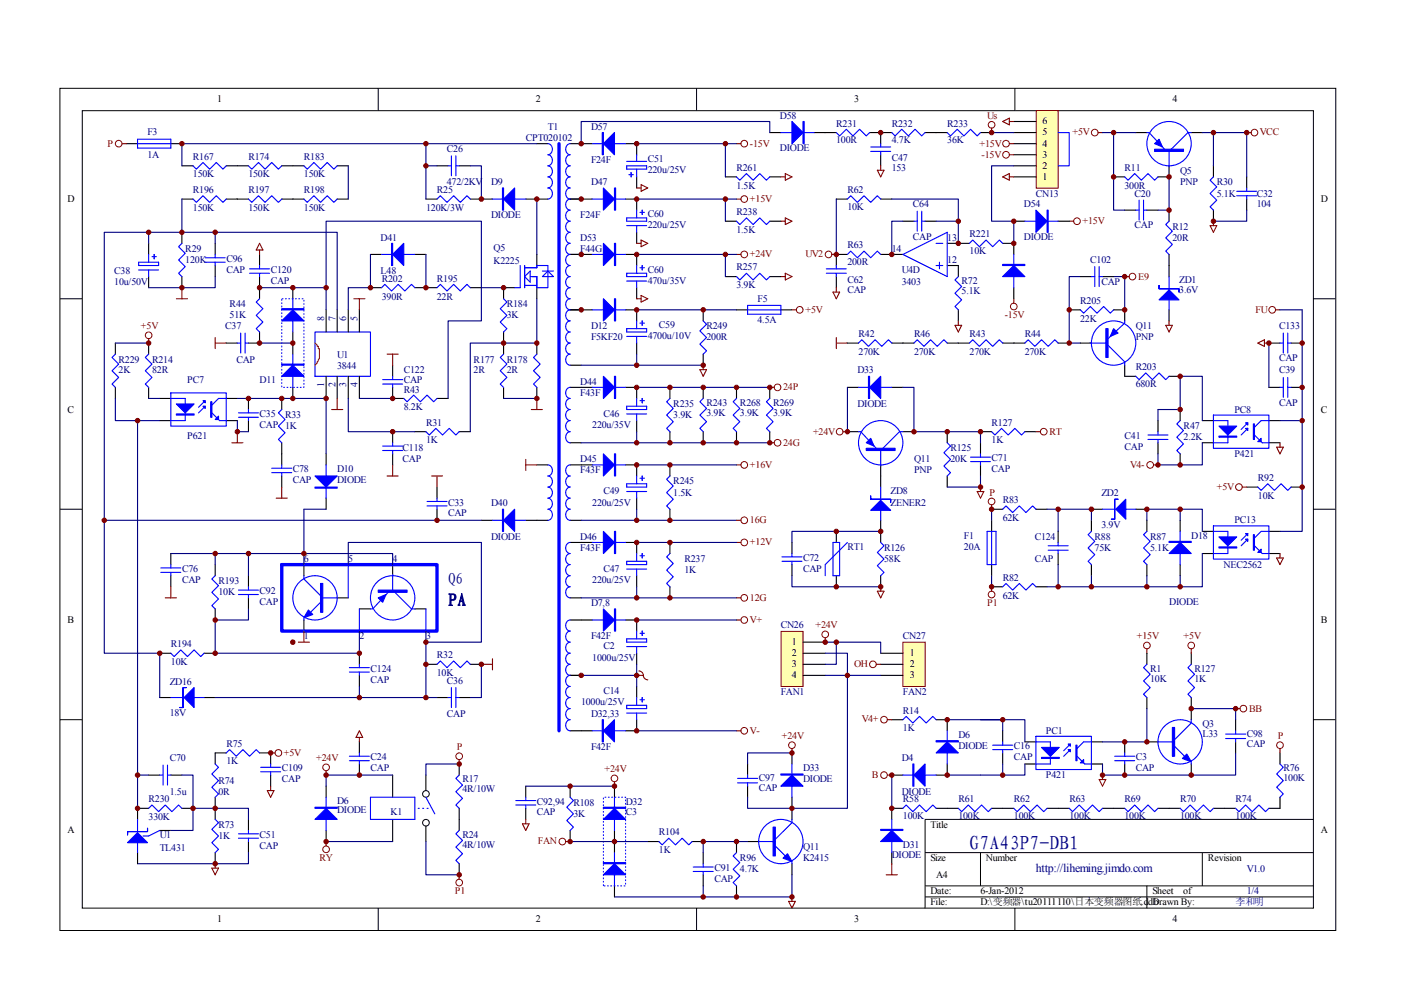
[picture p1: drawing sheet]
<svg xmlns="http://www.w3.org/2000/svg" width="297mm" height="210mm" viewBox="0 0 297 210" stroke-linecap="round" stroke-linejoin="round" font-family="sans-serif">
<defs><g id="words">
<text font-size="4.2" fill="#000080" x="205.6" y="180.2">G7A43P7-DB1</text>
<text font-size="3.8" fill="#000080" x="95" y="128.5">PA</text>
<text font-size="3.3" fill="#000080" x="95" y="123.9">Q6</text>
<text font-size="2.5" fill="#000080" x="219.6" y="184.8">http://liheming.jimdo.com</text>
<g font-size="2.1">
<text x="46.1" y="21.7">1</text>
<text x="113.6" y="21.7">2</text>
<text x="181.1" y="21.7">3</text>
<text x="248.6" y="21.7">4</text>
<text x="221.1" y="28.7">5</text>
<text x="221.1" y="26.3">6</text>
<text x="221.1" y="35.7">2</text>
<text x="221.1" y="33.5">3</text>
<text x="221.1" y="31.1">4</text>
<text x="221.1" y="38.1">1</text>
<text x="14.3" y="42.8">D</text>
<text x="280.1" y="42.8">D</text>
<text x="14.3" y="87.5">C</text>
<text x="280.1" y="87.5">C</text>
<text x="14.3" y="132.1">B</text>
<text x="167.9" y="136.8">1</text>
<text x="280.1" y="132.1">B</text>
<text x="167.9" y="139.1">2</text>
<text x="167.9" y="141.5">3</text>
<text x="167.9" y="143.8">4</text>
<text x="192.9" y="139.1">1</text>
<text x="192.9" y="141.5">2</text>
<text x="192.9" y="143.8">3</text>
<text x="14.3" y="176.7">A</text>
<text x="197.3" y="175.5">Title</text>
<text x="280.1" y="176.7">A</text>
<text x="197.3" y="182.6">Size</text>
<text x="209" y="182.6">Number</text>
<text x="256.1" y="182.6">Revision</text>
<text x="197.3" y="189.6">Date:</text>
<text x="197.3" y="192">File:</text>
<text x="198.5" y="186.1">A4</text>
<text x="207.9" y="189.6">6-Jan-2012</text>
<text x="207.9" y="192">D:\变频器\tu20111110\日本变频器图纸.ddb</text>
<text x="244.3" y="189.6">Sheet</text>
<text x="244.3" y="192">Drawn By:</text>
<text x="250.9" y="189.6">of</text>
<text x="46.1" y="195.5">1</text>
<text x="113.6" y="195.5">2</text>
<text x="181.1" y="195.5">3</text>
<text x="248.6" y="195.5">4</text>
</g>
<g font-size="2.1" fill="#000080">
<text x="31.2" y="28.7">F3</text>
<text x="111.5" y="29.9">CPT020102</text>
<text x="116.2" y="27.5">T1</text>
<text x="125.3" y="27.5">D57</text>
<text x="165.4" y="25.2">D58</text>
<text x="177.3" y="26.9">R231</text>
<text x="189.1" y="26.9">R232</text>
<text x="200.8" y="26.9">R233</text>
<text x="31.2" y="33.5">1A</text>
<text x="40.9" y="33.9">R167</text>
<text x="52.7" y="33.9">R174</text>
<text x="64.4" y="33.9">R183</text>
<text x="94.7" y="32.3">C26</text>
<text x="125.3" y="34.6">F24F</text>
<text x="137.3" y="34.4">C51</text>
<text x="165.4" y="32">DIODE</text>
<text x="177.3" y="30.3">100R</text>
<text x="189.1" y="34.1">C47</text>
<text x="189.1" y="30.3">4.7K</text>
<text x="200.8" y="30.3">36K</text>
<text x="40.9" y="37.6">150K</text>
<text x="40.9" y="40.9">R196</text>
<text x="52.7" y="37.6">150K</text>
<text x="52.7" y="40.9">R197</text>
<text x="64.4" y="37.6">150K</text>
<text x="64.4" y="40.9">R198</text>
<text x="92.6" y="40.9">R25</text>
<text x="94.7" y="39.3">472/2KV</text>
<text x="104.1" y="39.3">D9</text>
<text x="125.3" y="39.3">D47</text>
<text x="137.3" y="36.7">220u/25V</text>
<text x="156.1" y="36.3">R261</text>
<text x="156.1" y="40">1.5K</text>
<text x="179.7" y="40.9">R62</text>
<text x="189.1" y="36.3">153</text>
<text x="219.6" y="41.7">CN13</text>
<text x="238.4" y="36.3">R11</text>
<text x="238.4" y="40">300R</text>
<text x="240.5" y="41.7">C20</text>
<text x="250.2" y="36.9">Q5</text>
<text x="250.2" y="39.3">PNP</text>
<text x="258" y="39.3">R30</text>
<text x="258" y="41.7">5.1K</text>
<text x="266.4" y="41.7">C32</text>
<text x="40.9" y="44.7">150K</text>
<text x="52.7" y="44.7">150K</text>
<text x="64.4" y="44.7">150K</text>
<text x="90.3" y="44.7">120K/3W</text>
<text x="104.1" y="46.3">DIODE</text>
<text x="123" y="46.3">F24F</text>
<text x="137.3" y="46.1">C60</text>
<text x="156.1" y="45.6">R238</text>
<text x="179.7" y="44.5">10K</text>
<text x="193.5" y="44">C64</text>
<text x="217.1" y="44">D54</text>
<text x="266.4" y="44">104</text>
<text x="39.3" y="53.4">R29</text>
<text x="80.7" y="51.1">D41</text>
<text x="104.6" y="53.2">Q5</text>
<text x="123" y="51.1">D53</text>
<text x="123" y="53.4">F44G</text>
<text x="137.3" y="48.4">220u/25V</text>
<text x="156.1" y="49.4">1.5K</text>
<text x="179.7" y="52.7">R63</text>
<text x="189.1" y="53.4">14</text>
<text x="193.5" y="50.8">CAP</text>
<text x="200.8" y="51.1">13</text>
<text x="205.6" y="50.3">R221</text>
<text x="205.6" y="53.9">10K</text>
<text x="217.1" y="50.8">DIODE</text>
<text x="240.5" y="48.4">CAP</text>
<text x="248.6" y="48.7">R12</text>
<text x="248.6" y="51.1">20R</text>
<text x="24.2" y="58.1">C38</text>
<text x="39.3" y="55.7">120K</text>
<text x="48" y="55.5">C96</text>
<text x="48" y="57.8">CAP</text>
<text x="57.4" y="57.8">C120</text>
<text x="80.7" y="58.1">L48</text>
<text x="80.9" y="59.7">R202</text>
<text x="92.6" y="59.7">R195</text>
<text x="104.6" y="56">K2225</text>
<text x="137.3" y="57.8">C60</text>
<text x="156.1" y="57.3">R257</text>
<text x="179.7" y="56.2">200R</text>
<text x="179.7" y="60">C62</text>
<text x="191.2" y="57.8">U4D</text>
<text x="200.8" y="55.7">12</text>
<text x="231.1" y="55.7">C102</text>
<text x="250" y="60">ZD1</text>
<text x="24.2" y="60.5">10u/50V</text>
<text x="48.7" y="65.1">R44</text>
<text x="57.4" y="60.2">CAP</text>
<text x="80.9" y="63.5">390R</text>
<text x="92.6" y="63.5">22R</text>
<text x="107.4" y="65.1">R184</text>
<text x="137.3" y="60.2">470u/35V</text>
<text x="156.1" y="61.1">3.9K</text>
<text x="160.6" y="63.9">F5</text>
<text x="179.7" y="62.1">CAP</text>
<text x="191.2" y="60.5">3403</text>
<text x="203.9" y="60.2">R72</text>
<text x="203.9" y="62.3">5.1K</text>
<text x="229" y="64.4">R205</text>
<text x="233.5" y="60.5">CAP</text>
<text x="250" y="62.1">3.6V</text>
<text x="47.8" y="69.8">C37</text>
<text x="48.7" y="67.5">51K</text>
<text x="68.7" y="68" transform="rotate(-90 68.7 68)">8</text>
<text x="71.1" y="68" transform="rotate(-90 71.1 68)">7</text>
<text x="73.4" y="68" transform="rotate(-90 73.4 68)">6</text>
<text x="75.8" y="68" transform="rotate(-90 75.8 68)">5</text>
<text x="107.4" y="67.5">3K</text>
<text x="125.3" y="69.8">D12</text>
<text x="137.3" y="71.9">4700u/10V</text>
<text x="139.7" y="69.6">C59</text>
<text x="149.8" y="69.8">R249</text>
<text x="160.6" y="68.4">4.5A</text>
<text x="182" y="71.5">R42</text>
<text x="193.8" y="71.5">R46</text>
<text x="205.6" y="71.5">R43</text>
<text x="217.3" y="71.5">R44</text>
<text x="229" y="68.2">22K</text>
<text x="240.8" y="69.8">Q11</text>
<text x="271.2" y="69.8">C133</text>
<text x="25.1" y="76.9">R229</text>
<text x="32.3" y="76.9">R214</text>
<text x="50.1" y="76.9">CAP</text>
<text x="71.5" y="76">U1</text>
<text x="100.4" y="76.9">R177</text>
<text x="107.4" y="76.9">R178</text>
<text x="125.3" y="72.2">F5KF20</text>
<text x="149.8" y="72.2">200R</text>
<text x="182" y="75.2">270K</text>
<text x="193.8" y="75.2">270K</text>
<text x="205.6" y="75.2">270K</text>
<text x="217.3" y="75.2">270K</text>
<text x="240.8" y="72.2">PNP</text>
<text x="271.2" y="76.6">CAP</text>
<text x="25.1" y="79.2">2K</text>
<text x="32.3" y="79.2">82R</text>
<text x="39.7" y="81.3">PC7</text>
<text x="55" y="81.3">D11</text>
<text x="68.7" y="82.1" transform="rotate(-90 68.7 82.1)">1</text>
<text x="71.1" y="82.1" transform="rotate(-90 71.1 82.1)">2</text>
<text x="71.5" y="78.2">3844</text>
<text x="73.4" y="82.1" transform="rotate(-90 73.4 82.1)">3</text>
<text x="75.8" y="82.1" transform="rotate(-90 75.8 82.1)">4</text>
<text x="85.6" y="83.2">R43</text>
<text x="85.6" y="79">C122</text>
<text x="85.6" y="81.3">CAP</text>
<text x="100.4" y="79.2">2R</text>
<text x="107.4" y="79.2">2R</text>
<text x="123" y="81.5">D44</text>
<text x="123" y="83.9">F43F</text>
<text x="181.8" y="79.2">D33</text>
<text x="240.8" y="78.5">R203</text>
<text x="240.8" y="82.1">680R</text>
<text x="271.2" y="79.2">C39</text>
<text x="55" y="88.4">C35</text>
<text x="60.5" y="88.6">R33</text>
<text x="85.6" y="87">8.2K</text>
<text x="127.9" y="88.4">C46</text>
<text x="142.7" y="86.3">R235</text>
<text x="142.7" y="88.6">3.9K</text>
<text x="149.8" y="86">R243</text>
<text x="149.8" y="88.2">3.9K</text>
<text x="156.9" y="86">R268</text>
<text x="156.9" y="88.2">3.9K</text>
<text x="163.9" y="86">R269</text>
<text x="163.9" y="88.2">3.9K</text>
<text x="181.8" y="86.3">DIODE</text>
<text x="261.7" y="87.5">PC8</text>
<text x="271.2" y="86">CAP</text>
<text x="39.7" y="93.1">P621</text>
<text x="55" y="90.7">CAP 1K</text>
<text x="85.3" y="95.7">C118</text>
<text x="90.3" y="90.3">R31</text>
<text x="90.3" y="94">1K</text>
<text x="125.6" y="90.7">220u/35V</text>
<text x="201.5" y="95.7">R125</text>
<text x="210.2" y="90.3">R127</text>
<text x="210.2" y="94">1K</text>
<text x="238.4" y="93.1">C41</text>
<text x="238.4" y="95.4">CAP</text>
<text x="251" y="90.9">R47</text>
<text x="251" y="93.3">2.2K</text>
<text x="62.1" y="100.1">C78</text>
<text x="71.5" y="100.1">D10</text>
<text x="85.3" y="98">CAP</text>
<text x="123" y="98">D45</text>
<text x="123" y="100.3">F43F</text>
<text x="193.8" y="98">Q11</text>
<text x="193.8" y="100.3">PNP</text>
<text x="201.5" y="98">20K</text>
<text x="210.2" y="97.8">C71</text>
<text x="210.2" y="100.1">CAP</text>
<text x="261.7" y="96.9">P421</text>
<text x="62.1" y="102.5">CAP</text>
<text x="71.5" y="102.5">DIODE</text>
<text x="95" y="107.2">C33</text>
<text x="104.1" y="107.4">D40</text>
<text x="125.6" y="107.2">220u/25V</text>
<text x="127.9" y="104.8">C49</text>
<text x="142.7" y="102.7">R245</text>
<text x="142.7" y="105.1">1.5K</text>
<text x="188.8" y="104.8">ZD8</text>
<text x="188.8" y="107.2">ZENER2</text>
<text x="212.6" y="106.7">R83</text>
<text x="233.5" y="105.3">ZD2</text>
<text x="266.7" y="102">R92</text>
<text x="266.7" y="105.8">10K</text>
<text x="95" y="109.5">CAP</text>
<text x="212.6" y="110.4">62K</text>
<text x="233.5" y="111.9">3.9V</text>
<text x="261.7" y="110.9">PC13</text>
<text x="64.4" y="119.1">6</text>
<text x="73.8" y="119.1">5</text>
<text x="83.2" y="119.1">4</text>
<text x="104.1" y="114.5">DIODE</text>
<text x="123" y="114.5">D46</text>
<text x="123" y="116.8">F43F</text>
<text x="145.1" y="119.1">R237</text>
<text x="170.3" y="118.9">C72</text>
<text x="179.7" y="116.6">RT1</text>
<text x="187.5" y="116.8">R126</text>
<text x="187.5" y="119.1">58K</text>
<text x="204.4" y="114.2">F1</text>
<text x="204.4" y="116.6">20A</text>
<text x="219.4" y="114.5">C124</text>
<text x="219.4" y="119.1">CAP</text>
<text x="232.1" y="114.5">R88</text>
<text x="232.1" y="116.8">75K</text>
<text x="243.8" y="114.5">R87</text>
<text x="243.8" y="116.8">5.1K</text>
<text x="252.6" y="114.2">D18</text>
<text x="38.6" y="121.3">C76</text>
<text x="38.6" y="123.6">CAP</text>
<text x="46.3" y="123.9">R193</text>
<text x="55" y="125.9">C92</text>
<text x="125.6" y="123.6">220u/25V</text>
<text x="127.9" y="121.3">C47</text>
<text x="145.1" y="121.5">1K</text>
<text x="170.3" y="121.3">CAP</text>
<text x="212.6" y="123.1">R82</text>
<text x="259.4" y="120.3">NEC2562</text>
<text x="46.3" y="126.2">10K</text>
<text x="55" y="128.3">CAP</text>
<text x="125.3" y="128.5">D7,8</text>
<text x="212.6" y="126.9">62K</text>
<text x="247.9" y="128.3">DIODE</text>
<text x="36.2" y="137.3">R194</text>
<text x="64.4" y="135.6">1</text>
<text x="76.2" y="135.6">2</text>
<text x="90.3" y="135.6">3</text>
<text x="125.3" y="135.6">F42F</text>
<text x="127.9" y="137.7">C2</text>
<text x="165.5" y="133.2">CN26</text>
<text x="191.4" y="135.6">CN27</text>
<text x="36.2" y="141">10K</text>
<text x="78.6" y="142.4">C124</text>
<text x="92.6" y="139.5">R32</text>
<text x="92.6" y="143.4">10K</text>
<text x="125.6" y="140.1">1000u/25V</text>
<text x="243.8" y="142.4">R1</text>
<text x="253.2" y="142.4">R127</text>
<text x="36" y="145.2">ZD16</text>
<text x="78.6" y="144.7">CAP</text>
<text x="94.7" y="145">C36</text>
<text x="123.2" y="149.5">1000u/25V</text>
<text x="127.9" y="147.1">C14</text>
<text x="165.5" y="147.3">FAN1</text>
<text x="191.4" y="147.3">FAN2</text>
<text x="243.8" y="144.5">10K</text>
<text x="253.2" y="144.5">1K</text>
<text x="36" y="151.8">18V</text>
<text x="94.7" y="152">CAP</text>
<text x="125.3" y="152">D32,33</text>
<text x="191.4" y="151.3">R14</text>
<text x="191.4" y="155">1K</text>
<text x="221.7" y="155.5">PC1</text>
<text x="254.9" y="154.1">Q3</text>
<text x="36" y="161.4">C70</text>
<text x="48" y="158.3">R75</text>
<text x="48" y="161.9">1K</text>
<text x="78.6" y="161.2">C24</text>
<text x="125.3" y="159.1">F42F</text>
<text x="191.2" y="161.4">D4</text>
<text x="203.2" y="156.5">D6</text>
<text x="203.2" y="158.8">DIODE</text>
<text x="215" y="158.8">C16</text>
<text x="215" y="161.2">CAP</text>
<text x="240.8" y="161.2">C3</text>
<text x="254.9" y="156.2">L33</text>
<text x="264.3" y="156.2">C98</text>
<text x="264.3" y="158.3">CAP</text>
<text x="46.3" y="166.1">R74</text>
<text x="59.8" y="163.5">C109</text>
<text x="59.8" y="165.9">CAP</text>
<text x="78.6" y="163.5">CAP</text>
<text x="98" y="165.9">R17</text>
<text x="98" y="168">4R/10W</text>
<text x="160.9" y="165.6">C97</text>
<text x="160.9" y="167.7">CAP</text>
<text x="170.3" y="163.5">D33</text>
<text x="170.3" y="165.9">DIODE</text>
<text x="221.7" y="164.9">P421</text>
<text x="240.8" y="163.5">CAP</text>
<text x="272.1" y="163.5">R76</text>
<text x="272.1" y="165.6">100K</text>
<text x="31.5" y="170.1">R230</text>
<text x="31.5" y="173.8">330K</text>
<text x="36" y="168.5">1.5u</text>
<text x="46.3" y="168.5">0R</text>
<text x="71.5" y="170.4">D6</text>
<text x="71.5" y="172.5">DIODE</text>
<text x="82.8" y="172.7">K1</text>
<text x="113.8" y="170.6">C92,94</text>
<text x="113.8" y="172.9">CAP</text>
<text x="121.6" y="170.8">R108</text>
<text x="121.6" y="173.2">3K</text>
<text x="132.7" y="170.6">D32</text>
<text x="132.7" y="172.9">C3</text>
<text x="191.2" y="168.5">DIODE</text>
<text x="191.4" y="170.1">R58</text>
<text x="191.4" y="173.7">100K</text>
<text x="203.2" y="170.1">R61</text>
<text x="203.2" y="173.7">100K</text>
<text x="215" y="170.1">R62</text>
<text x="215" y="173.7">100K</text>
<text x="226.7" y="170.1">R63</text>
<text x="226.7" y="173.7">100K</text>
<text x="238.4" y="170.1">R69</text>
<text x="238.4" y="173.7">100K</text>
<text x="250.2" y="170.1">R70</text>
<text x="250.2" y="173.7">100K</text>
<text x="262" y="170.1">R74</text>
<text x="262" y="173.7">100K</text>
<text x="33.9" y="177.6">U1</text>
<text x="46.3" y="175.5">R73</text>
<text x="46.3" y="177.9">1K</text>
<text x="55" y="177.6">C51</text>
<text x="98" y="177.6">R24</text>
<text x="98" y="179.8">4R/10W</text>
<text x="139.7" y="177.1">R104</text>
<text x="191.4" y="179.8">D31</text>
<text x="33.9" y="180.4">TL431</text>
<text x="55" y="180">CAP</text>
<text x="139.7" y="180.9">1K</text>
<text x="151.5" y="184.7">C91</text>
<text x="156.9" y="182.6">R96</text>
<text x="156.9" y="184.9">4.7K</text>
<text x="170.3" y="180.2">Q11</text>
<text x="170.3" y="182.6">K2415</text>
<text x="189.1" y="181.9">DIODE</text>
<text x="264.3" y="184.9">V1.0</text>
<text x="151.5" y="187">CAP</text>
<text x="262" y="192">李和明</text>
<text x="264.3" y="189.6">1/4</text>
</g>
<g font-size="2.1" fill="#800000">
<text x="209.3" y="25.2">Us</text>
<text x="227.4" y="28.7">+5V</text>
<text x="267.1" y="28.7">VCC</text>
<text x="22.8" y="31.1">P</text>
<text x="159" y="31.1">-15V</text>
<text x="207.7" y="31.1">+15V</text>
<text x="208.1" y="33.5">-15V</text>
<text x="159" y="42.8">+15V</text>
<text x="229.5" y="47.5">+15V</text>
<text x="159" y="54.5">+24V</text>
<text x="170.8" y="54.5">UV2</text>
<text x="241.3" y="59.3">E9</text>
<text x="29.9" y="69.8">+5V</text>
<text x="170.8" y="66.3">+5V</text>
<text x="213" y="67.5">-15V</text>
<text x="266.2" y="66.3">FU</text>
<text x="166" y="82.7">24P</text>
<text x="166" y="94.5">24G</text>
<text x="172.4" y="92.1">+24V</text>
<text x="222.5" y="92.1">RT</text>
<text x="159" y="99.2">+16V</text>
<text x="239.6" y="99.2">V4-</text>
<text x="209.8" y="105.1">P</text>
<text x="258" y="103.9">+5V</text>
<text x="159" y="110.9">16G</text>
<text x="159" y="115.6">+12V</text>
<text x="159" y="127.4">12G</text>
<text x="209.3" y="128.5">P1</text>
<text x="159" y="132.1">V+</text>
<text x="172.9" y="133.2">+24V</text>
<text x="241" y="135.6">+15V</text>
<text x="251" y="135.6">+5V</text>
<text x="181.1" y="141.5">OH</text>
<text x="159" y="155.5">V-</text>
<text x="182.7" y="153.2">V4+</text>
<text x="264.8" y="150.9">BB</text>
<text x="60.2" y="160.3">+5V</text>
<text x="67.1" y="161.4">+24V</text>
<text x="96.9" y="159.1">P</text>
<text x="165.8" y="156.7">+24V</text>
<text x="270.9" y="156.7">P</text>
<text x="128.2" y="163.8">+24V</text>
<text x="184.8" y="164.9">B</text>
<text x="114" y="179">FAN</text>
<text x="67.7" y="182.6">RY</text>
<text x="96.4" y="189.6">P1</text>
</g>
</g></defs>
<g fill="none" stroke="#000" stroke-width=".21">
<path d="M12.7 18.7h270.5v178.6h-270.5zM80.2 18.7v4.7M147.7 18.7v4.7M215.2 18.7v4.7M17.4 23.5h261.1v169h-261.1zM12.7 63.3h4.7M278.4 63.3h4.7M12.7 108h4.7M278.4 108h4.7M12.7 152.6h4.7M278.4 152.6h4.7M278.4 173.7h-82.3v18.8"/>
<path d="M80.2 192.5v4.7M147.7 192.5v4.7M196.1 180.8h82.3M196.1 187.8h82.3M196.1 190.2h82.3M207.9 180.8v7M215.2 192.5v4.7M243.2 187.8v4.7M254.9 180.8v7"/>
<circle cx="90.3" cy="174.4" r=".71"/>
<circle cx="90.3" cy="168.3" r=".71"/>
</g>
<g fill="none" stroke="#00f" stroke-width=".23">
<path d="M29.2 29.5h7v1.9h-7zM29.2 30.5h7M40.9 35.2l.7 .7 1.4-1.4 1.4 1.4 1.5-1.4 1.4 1.4 .7-.7M52.7 35.2l.7 .7 1.4-1.4 1.4 1.4 1.4-1.4 1.4 1.4 .7-.7M64.4 35.2l.7 .7 1.5-1.4 1.4 1.4 1.4-1.4 1.4 1.4 .7-.7M95 35.2h.7M95.7 33v4.3M96.7 33v4.3M96.7 35.2h.7M116.2 30.5a1.2 1.2 0 0 1 .9 1.1 1.2 1.2 0 0 1-.9 1.2 1.2 1.2 0 0 1 .9 1.2 1.2 1.2 0 0 1-.9 1.2 1.2 1.2 0 0 1 .9 1.1 1.2 1.2 0 0 1-.9 1.2 1.2 1.2 0 0 1 .9 1.2 1.2 1.2 0 0 1-.9 1.2 1.2 1.2 0 0 1 .9 1.1 1.2 1.2 0 0 1-.9 1.2M120.9 30.5a1.21 1.21 0 0 0-1 1.1 1.21 1.21 0 0 0 1 1.2 1.2 1.2 0 0 0-1 1.2 1.2 1.2 0 0 0 1 1.2 1.2 1.2 0 0 0-1 1.1 1.2 1.2 0 0 0 1 1.2 1.2 1.2 0 0 0-1 1.2 1.2 1.2 0 0 0 1 1.2 1.2 1.2 0 0 0-1 1.1 1.2 1.2 0 0 0 1 1.2 1.2 1.2 0 0 0-1 1.2 1.2 1.2 0 0 0 1 1.2 1.2 1.2 0 0 0-1 1.1 1.2 1.2 0 0 0 1 1.2 1.21 1.21 0 0 0-1 1.2 1.21 1.21 0 0 0 1 1.2 1.2 1.2 0 0 0-1 1.1 1.2 1.2 0 0 0 1 1.2 1.2 1.2 0 0 0-1 1.2 1.2 1.2 0 0 0 1 1.1 1.2 1.2 0 0 0-1 1.2 1.2 1.2 0 0 0 1 1.2 1.2 1.2 0 0 0-1 1.2 1.2 1.2 0 0 0 1 1.1 1.2 1.2 0 0 0-1 1.2 1.2 1.2 0 0 0 1 1.2 1.2 1.2 0 0 0-1 1.2 1.2 1.2 0 0 0 1 1.1 1.2 1.2 0 0 0-1 1.2 1.2 1.2 0 0 0 1 1.2M125.6 30.5h7"/>
<path d="M132.9 35.2h4.2v.7h-4.2zM132.9 34.2h4.2M133.3 37h1M133.8 36.6v.9M135 32.8v1.4M135 35.9v1.6M156.2 37.5l.7 .7 1.4-1.4 1.4 1.4 1.4-1.4 1.4 1.4 .7-.7M29.4 55.6h4.2v.7h-4.2zM29.4 57.2h4.2M31.5 53.9v1.7M31.5 57.2v1.4M32.2 54.4h1"/>
<path d="M32.7 53.9v1M38.6 51.6l-.7 .7 1.4 1.4-1.4 1.4 1.4 1.4-1.4 1.4 .7 .7M40.9 42.2l.7 .7 1.4-1.4 1.4 1.4 1.5-1.4 1.4 1.4 .7-.7M43.5 55.6h4.2M43.5 54.7h4.2M45.6 53.9v.8M45.6 55.6v.7M52.7 42.2l.7 .7 1.4-1.4 1.4 1.4 1.4-1.4 1.4 1.4 .7-.7M52.9 57.9h4.2M52.9 57h4.2M55 56.3v.7M55 57.9v.7"/>
<path d="M64.4 42.2l.7 .7 1.5-1.4 1.4 1.4 1.4-1.4 1.4 1.4 .7-.7M80.9 53.9h7.1M92.7 42.2l.7-.7 1.4 1.4 1.4-1.4 1.4 1.4 1.4-1.4 .7 .7M104.4 42.2h7.1M110.3 56.3v4.7h-1.2M111.2 56.8h2.6v-.5h2.4v4.7h-2.4v-2.4h-1.4M111.2 56.3v4.7M111.2 58.6l1.2-1.1v2.3zM115 58.6l1.2-1.1 1.1 1.1zM115 57.5h2.3M125.6 53.9h7M125.6 42.2h7"/>
<path d="M132.9 57.9h4.2v.7h-4.2zM132.9 46.2h4.2v.7h-4.2zM132.9 59.6h4.2M132.9 47.8h4.2M135 44.6v1.6M135 47.8v1.5M135 56.3v1.6M135 59.6v1.4M135.7 56.8h.9M135.7 45h.9M136.2 44.6v.9M136.2 56.3v.9"/>
<path d="M156.2 58.6l.7 .7 1.4-1.4 1.4 1.4 1.4-1.4 1.4 1.4 .7-.7M156.2 46.9l.7 .7 1.4-1.4 1.4 1.4 1.4-1.4 1.4 1.4 .7-.7M231.4 58.6h.7M232.1 56.5v4.3M233 58.6h.8M233 56.5v4.3M24.5 75.1l-.7 .7 1.4 1.4-1.4 1.4 1.4 1.4-1.4 1.4 .7 .7M31.5 75.1l-.7 .7 1.4 1.4-1.4 1.4 1.4 1.4-1.4 1.4 .7 .7M50.3 72.7h.7M51 70.6v4.3M52 72.7h.7M52 70.6v4.3"/>
<path d="M55 63.3l-.7 .7 1.4 1.5-1.4 1.4 1.4 1.4-1.4 1.4 .7 .7M62.1 63.3v7.1M62.1 75.1v7M66.8 70.4h11.7v9.4h-11.7zM80.9 61l.7-.7 1.4 1.4 1.4-1.4 1.4 1.4 1.4-1.4 .8 .7M83.2 79.8v.7M92.7 61l.7-.7 1.4 1.4 1.4-1.4 1.4 1.4 1.4-1.4 .7 .7M106.8 75.1l-.7 .7 1.4 1.4-1.4 1.4 1.4 1.4-1.4 1.4 .7 .7M106.8 63.3l.7 .7-1.4 1.5 1.4 1.4-1.4 1.4 1.4 1.4-.7 .7M111.2 60.5h2.6M113.8 75.1l-.7 .7 1.4 1.4-1.4 1.4 1.4 1.4-1.4 1.4 .7 .7M120.9 65.7a1.2 1.2 0 0 0-1 1.2 1.2 1.2 0 0 0 1 1.1 1.2 1.2 0 0 0-1 1.2 1.2 1.2 0 0 0 1 1.2 1.2 1.2 0 0 0-1 1.2 1.2 1.2 0 0 0 1 1.1 1.2 1.2 0 0 0-1 1.2 1.2 1.2 0 0 0 1 1.2 1.2 1.2 0 0 0-1 1.2 1.2 1.2 0 0 0 1 1.1"/>
<path d="M125.6 65.7h7M132.9 69.7h4.2v.7h-4.2zM132.9 71.3h4.2M135 68v1.7M135 71.3v1.4M135.7 68.5h.9M136.2 68v1M149.1 68l.7 .7-1.4 1.5 1.4 1.4-1.4 1.4 1.4 1.4-.7 .7M158.5 65.7h7.1M158.5 64.8h7.1v1.8h-7.1zM182 72.7l.7-.7 1.4 1.4 1.4-1.4 1.5 1.4 1.4-1.4 .7 .7M193.8 72.7l.7-.7 1.4 1.4 1.4-1.4 1.4 1.4 1.4-1.4 .7 .7"/>
<path d="M205.5 72.7l.7-.7 1.5 1.4 1.4-1.4 1.4 1.4 1.4-1.4 .7 .7M217.3 72.7l.7-.7 1.4 1.4 1.4-1.4 1.4 1.4 1.4-1.4 .7 .7M229 65.7l.8 .7 1.4-1.4 1.4 1.4 1.4-1.4 1.4 1.4 .7-.7M231.2 72.7h3.3M234.9 73.2l3.6 3.5v.7M238.5 68v.5l-3.6 3.3M240.8 79.8l.7 .7 1.4-1.4 1.4 1.4 1.4-1.4 1.5 1.4 .7-.7M271.4 72.7h.7M272.1 70.6v4.3M273 72.7h.7M273 70.6v4.3M36.2 83.3h11.8v7.1h-11.8z"/>
<path d="M36.2 84.5h3.1v4.7h-3.1M43.5 86.1l-1.4 1.4M43.5 85l-1.4 1.4M44.9 87.5l1.7 1.7h1.4M48 84.5h-1.7l-1.4 1.4M50.6 87.5h4.2M50.6 88.5h4.2M52.7 86.8v.7M52.7 88.5v.7M57.6 99.3h4.2M59.7 86.8l-.7 .7 1.4 1.4-1.4 1.5 1.4 1.4-1.4 1.4 .7 .7M59.7 98.6v.7"/>
<path d="M69.1 98.6v7M81.1 80.5h4.3M81.1 81.4h4.3M81.1 95.5h4.3M81.1 94.6h4.3M83.2 81.4v.7M83.2 93.9v.7M83.2 95.5v.7M85.6 84.5l.7 .7 1.4-1.4 1.4 1.4 1.4-1.4 1.4 1.4 .8-.7M90.3 91.5l.7 .7 1.4-1.4 1.4 1.4 1.4-1.4 1.5 1.4 .7-.7M116.2 98.6a1.2 1.2 0 0 1 .9 1.1 1.2 1.2 0 0 1-.9 1.2 1.2 1.2 0 0 1 .9 1.2 1.2 1.2 0 0 1-.9 1.2 1.2 1.2 0 0 1 .9 1.1 1.2 1.2 0 0 1-.9 1.2 1.2 1.2 0 0 1 .9 1.2 1.2 1.2 0 0 1-.9 1.2 1.2 1.2 0 0 1 .9 1.1 1.2 1.2 0 0 1-.9 1.2M120.9 82.1a1.2 1.2 0 0 0-1 1.2 1.2 1.2 0 0 0 1 1.2 1.2 1.2 0 0 0-1 1.2 1.2 1.2 0 0 0 1 1.1 1.2 1.2 0 0 0-1 1.2 1.2 1.2 0 0 0 1 1.2 1.2 1.2 0 0 0-1 1.2 1.2 1.2 0 0 0 1 1.1 1.2 1.2 0 0 0-1 1.2 1.2 1.2 0 0 0 1 1.2"/>
<path d="M120.9 98.6a1.2 1.2 0 0 0-1 1.1 1.2 1.2 0 0 0 1 1.2 1.2 1.2 0 0 0-1 1.2 1.2 1.2 0 0 0 1 1.2 1.2 1.2 0 0 0-1 1.1 1.2 1.2 0 0 0 1 1.2 1.2 1.2 0 0 0-1 1.2 1.2 1.2 0 0 0 1 1.2 1.2 1.2 0 0 0-1 1.1 1.2 1.2 0 0 0 1 1.2M125.6 82.1h7M125.6 98.6h7M132.9 86.1h4.2v.7h-4.2zM132.9 87.8h4.2M135 84.5v1.6M135 87.8v1.4M135.7 85h.9M136.2 84.5v.9M142 84.5l-.7 .7 1.4 1.4-1.4 1.4 1.4 1.4-1.4 1.4 .7 .7M149.1 84.5l-.7 .7 1.4 1.4-1.4 1.4 1.4 1.4-1.4 1.4 .7 .7M156.2 84.5l-.8 .7 1.5 1.4-1.5 1.4 1.5 1.4-1.5 1.4 .8 .7"/>
<path d="M163.2 84.5l-.7 .7 1.4 1.4-1.4 1.4 1.4 1.4-1.4 1.4 .7 .7M243.4 92.2h4.2M243.4 93.2h4.2M245.5 91.5v.7M245.5 93.2v.7M250.2 89.2l-.7 .7 1.4 1.4-1.4 1.4 1.4 1.4-1.4 1.4 .7 .7M257.3 88h11.7v7.1h-11.7zM257.3 89.2h3v4.7h-3M264.6 90.8l-1.5 1.4M264.6 89.6l-1.5 1.5M266 92.2l1.6 1.7h1.4M269 89.2h-1.6l-1.4 1.4"/>
<path d="M271.4 82.1h.7M272.1 80v4.2M273 82.1h.7M273 80v4.2M36.2 119.7v.7M57.6 100.2h4.2M59.7 100.2v.7M73.8 119.7v7.1M104.4 110.3h7.1M120.9 115a1.2 1.2 0 0 0-1 1.2 1.2 1.2 0 0 0 1 1.2 1.2 1.2 0 0 0-1 1.1 1.2 1.2 0 0 0 1 1.2 1.2 1.2 0 0 0-1 1.2 1.2 1.2 0 0 0 1 1.2 1.2 1.2 0 0 0-1 1.1 1.2 1.2 0 0 0 1 1.2 1.2 1.2 0 0 0-1 1.2 1.2 1.2 0 0 0 1 1.2M125.6 115h7M132.9 102.6h4.2v.7h-4.2z"/>
<path d="M132.9 119h4.2v.7h-4.2zM132.9 104.2h4.2M135 100.9v1.7M135 104.2v1.4M135 117.4v1.6M135.7 101.4h.9M135.7 117.8h.9M136.2 100.9v1M136.2 117.4v.9M142 117.4l-.7 .7 1.4 1.4-1.4 1.4 1.4 1.4-1.4 1.4 .7 .7M142 100.9l-.7 .7 1.4 1.4-1.4 1.4 1.4 1.5-1.4 1.4 .7 .7M209.3 112.7h1.9v7h-1.9z"/>
<path d="M210.2 112.7v7M212.6 108l.7-.7 1.4 1.4 1.4-1.4 1.4 1.4 1.4-1.4 .7 .7M222.2 116.7h4.3M222.2 115.7h4.3M224.3 115v.7M224.3 116.7v.7M231.4 112.7l-.7 .7 1.4 1.4-1.4 1.4 1.4 1.4-1.4 1.4 .7 .7M233.8 108h7M243.2 112.7l-.7 .7 1.4 1.4-1.4 1.4 1.4 1.4-1.4 1.4 .7 .7M250.2 112.7v7M257.3 111.5h11.7v7h-11.7zM257.3 112.7h3v4.7h-3"/>
<path d="M264.6 114.3l-1.5 1.4M264.6 113.1l-1.5 1.4M266 115.7l1.6 1.7h1.4M269 112.7h-1.6l-1.4 1.4M34.1 121.4h4.2M34.1 120.4h4.2M36.2 138.5l.7 .7 1.4-1.4 1.4 1.4 1.5-1.4 1.4 1.4 .7-.7M36.2 121.4v.7M45.6 122.1l-.7 .7 1.4 1.4-1.4 1.4 1.4 1.4-1.4 1.4 .7 .7M50.6 126.1h4.2M50.6 125.1h4.2M52.7 124.4v.7"/>
<path d="M52.7 126.1v.7M64.4 122.1v.7l3.6 3.5M64.4 131v.5M68 127.7l-2.2 2.1M68 126.8h3.5M76.2 129.1v4.7M82.3 125.6l-3.3 3.5h-.5M83.2 121.8v3.3M83.7 125.6l3.5 3.5h.8M90.3 129.1v4.7M120.9 131.5a1.2 1.2 0 0 0-1 1.1 1.2 1.2 0 0 0 1 1.2 1.2 1.2 0 0 0-1 1.2 1.2 1.2 0 0 0 1 1.2 1.2 1.2 0 0 0-1 1.1 1.2 1.2 0 0 0 1 1.2 1.21 1.21 0 0 0-1 1.2 1.21 1.21 0 0 0 1 1.2 1.2 1.2 0 0 0-1 1.1 1.2 1.2 0 0 0 1 1.2 1.2 1.2 0 0 0-1 1.2 1.2 1.2 0 0 0 1 1.1 1.2 1.2 0 0 0-1 1.2 1.2 1.2 0 0 0 1 1.2 1.2 1.2 0 0 0-1 1.2 1.2 1.2 0 0 0 1 1.1 1.2 1.2 0 0 0-1 1.2 1.2 1.2 0 0 0 1 1.2 1.2 1.2 0 0 0-1 1.2 1.2 1.2 0 0 0 1 1.1M125.6 131.5h7"/>
<path d="M132.9 135.4h4.2v.8h-4.2zM132.9 120.7h4.2M132.9 137.1h4.2M135 120.7v1.4M135 133.8v1.6M135 137.1v1.4M135.7 134.3h.9M136.2 133.8v.9M212.6 124.4l.7-.7 1.4 1.4 1.4-1.4 1.4 1.4 1.4-1.4 .7 .7M36.2 147.9h7.1M48 159.6l.7-.7 1.4 1.4 1.4-1.4 1.4 1.4 1.4-1.4 .7 .7M74.1 141.6h4.2"/>
<path d="M74.1 142.5h4.2M76.2 140.9v.7M76.2 142.5v.7M92.7 140.9l.7-.8 1.4 1.5 1.4-1.5 1.4 1.5 1.4-1.5 .7 .8M95 147.9h.7M95.7 145.8v4.2M96.7 147.9h.7M96.7 145.8v4.2M125.6 154.9h7M132.9 149.5h4.2v.7h-4.2zM132.9 151.2h4.2M135 147.9v1.6"/>
<path d="M135 151.2v1.4M135.7 148.4h.9M136.2 147.9v.9M191.4 152.6l.7-.7 1.4 1.4 1.5-1.4 1.4 1.4 1.4-1.4 .7 .7M200.8 154.9v7.1M210.5 158h4.2M210.5 158.9h4.2M212.6 157.3v.7M212.6 158.9v.7M219.6 156.1h11.8v7.1h-11.8zM219.6 157.3h3.1v4.7h-3.1M226.9 158.9l-1.4 1.4"/>
<path d="M226.9 157.8l-1.4 1.4M231.4 157.3h-1.6l-1.5 1.4M238.5 159.6v.7M243.2 140.9l-.7 .7 1.4 1.4-1.4 1.4 1.4 1.4-1.4 1.4 .7 .7M245.5 157.3h3.5M249 158.2l2.2 2.1M252.6 152.6v.7l-3.6 3.5M252.6 140.9l-.7 .7 1.4 1.4-1.4 1.4 1.4 1.4-1.4 1.4 .7 .7M259.9 155.6h4.2M259.9 156.6h4.2M262 154.9v.7M262 156.6v.7"/>
<path d="M29.2 173.7v7.1M31.5 171.4l.7-.7 1.4 1.4 1.4-1.4 1.4 1.4 1.5-1.4 .7 .7M33.9 164.3h.7M33.9 176.1l-2.4 1.2h-1.2M34.6 162.2v4.3M35.5 164.3h.7M35.5 162.2v4.3M45.6 162l.7 .7-1.4 1.4 1.4 1.4-1.4 1.4 1.4 1.4-.7 .7M45.6 173.7l.7 .7-1.4 1.4 1.4 1.5-1.4 1.4 1.4 1.4-.7 .7M50.6 177.7h4.2M50.6 176.8h4.2M52.7 176.1v.7"/>
<path d="M52.7 177.7v.7M55.3 162.7h4.2M55.3 163.6h4.2M57.4 162v.7M57.4 163.6v.7M69.1 169v7.1M78.5 169h9.5v4.7h-9.5zM88.7 171.4h.2M89.6 171.4h.2M90.3 169l1.9 3.6M90.5 171.4h.3M97.4 164.3l-.7 .7 1.4 1.5-1.4 1.4 1.4 1.4-1.4 1.4 .7 .7"/>
<path d="M97.4 176.1l-.7 .7 1.4 1.4-1.4 1.4 1.4 1.4-1.4 1.4 .7 .7M109.4 169.7h4.2M109.4 170.7h4.2M111.5 169v.7M111.5 170.7v.7M120.9 169l.7 .7-1.4 1.4 1.4 1.5-1.4 1.4 1.4 1.4-.7 .7M130.3 169v7.1M139.7 178.4l.7 .7 1.4-1.4 1.4 1.4 1.4-1.4 1.4 1.4 .7-.7M156.4 165h4.2M156.4 166h4.2M158.5 164.3v.7M158.5 166v.7"/>
<path d="M160.9 178.4h3.5M164.4 179.4l2.1 2.1M167.9 173.7v.7l-3.5 3.6M167.9 162v7M191.4 164.3h7.1M228.3 160.3l1.7 1.7h1.4M236.3 160.3h4.3M236.3 161.3h4.3M238.5 161.3v.7M252.6 161.5v.5M130.3 180.8v7M147 183.8h4.2"/>
<path d="M147 184.8h4.2M149.1 183.1v.7M149.1 184.8v.7M156.2 180.8l-.8 .7 1.5 1.4-1.5 1.4 1.5 1.4-1.5 1.4 .8 .7M167.9 182.7v.4"/>
<circle cx="236.1" cy="72.7" r="4.7"/>
<circle cx="66.8" cy="126.8" r="4.7"/>
<circle cx="83.3" cy="126.8" r="4.7"/>
<circle cx="250.2" cy="157.3" r="4.7"/>
<circle cx="165.6" cy="178.4" r="4.7"/>
</g>
<g fill="none" stroke="#000" stroke-width=".23">
<path d="M26.8 30.5h2.4M36.2 30.5h2.4M38.6 35.2h2.3M48 35.2h4.7M59.7 35.2h4.7M71.5 35.2h2.3M92.7 35.2h2.3M97.4 35.2h2.3M113.8 30.5h2.4M120.9 30.5h4.7M132.6 30.5h2.4v2.3M135 37.5v2.4"/>
<path d="M153.8 37.5h2.4M163.2 37.5h2.4M31.5 51.6v2.3M31.5 58.6v2.4M38.6 42.2h2.3M38.6 49.3v2.3M38.6 58.6v2.4M45.6 51.6v2.3M45.6 56.3v2.3M48 42.2h4.7M55 53.9v2.4M55 58.6v4.7"/>
<path d="M59.7 42.2h4.7M71.5 42.2h2.3M78.5 53.9h2.4M88 53.9h2.3M90.3 42.2h2.4M99.7 42.2h4.7M111.5 42.2h4.7M113.8 53.9v2.4M120.9 42.2h4.7M120.9 53.9h4.7M132.6 42.2h2.4v2.4M132.6 53.9h2.4v2.4"/>
<path d="M135 49.3v2.3M153.8 58.6h2.4M153.8 46.9h2.4M163.2 58.6h2.4M163.2 46.9h2.4M229 58.6h2.4M233.8 58.6h2.3M24.5 72.7v2.4M31.5 72.7v2.4M48 72.7h2.3M55 70.4v2.3h-2.3M62.1 61v2.3"/>
<path d="M62.1 70.4v4.7M69.1 65.7v4.7M69.1 79.8v4.7M71.5 65.7v4.7M71.5 79.8v4.7M73.8 65.7v4.7M73.8 79.8v4.7M76.2 65.7v4.7M76.2 79.8v4.7M78.5 61h2.4M83.2 77.4v2.4M88 61h4.7"/>
<path d="M99.7 61h2.4M106.8 70.4v4.7M109.1 61h-2.3v2.3M113.8 61v2.3M113.8 72.7v2.4M120.9 65.7h4.7M120.9 77.4h2.3M132.6 65.7h2.4v2.3M135 61v2.3M135 72.7v2.4M149.1 65.7v2.3M149.1 75.1v2.3"/>
<path d="M156.2 65.7h2.3M165.6 65.7h2.3M179.7 72.7h2.3M189.1 72.7h4.7M200.8 72.7h4.7M212.6 72.7h4.7M224.3 72.7h2.4M226.7 65.7h2.3M229 72.7h2.4M236.1 65.7h2.4v2.3M238.5 77.4v2.4h2.3M247.9 79.8h2.3"/>
<path d="M269 72.7h2.4M273.7 72.7h2.4M24.5 82.1v2.4M31.5 82.1v2.4M33.9 84.5h2.3M33.9 89.2h2.3M48 84.5h2.3M48 89.2h2.3M52.7 84.5v2.3M52.7 89.2v2.3M59.7 84.5v2.3M59.7 93.9v4.7"/>
<path d="M62.1 82.1v2.4M69.1 96.2v2.4M83.2 82.1v2.4h2.4M83.2 91.5v2.4M83.2 96.2v2.4M88 91.5h2.3M92.7 84.5h2.3M97.4 91.5h2.3M106.8 82.1v2.4M113.8 98.6h2.4M113.8 82.1v2.4M120.9 98.6h4.7"/>
<path d="M120.9 93.9h2.3M120.9 82.1h4.7M132.6 98.6h2.4v2.3M132.6 82.1h2.4v2.4M135 89.2v2.3M142 82.1v2.4M142 91.5v2.4M142 98.6v2.3M149.1 82.1v2.4M149.1 91.5v2.4M156.2 82.1v2.4M156.2 91.5v2.4"/>
<path d="M163.2 82.1v2.4M163.2 91.5v2.4M245.5 89.2v2.3M245.5 93.9v2.3M250.2 86.8v2.4M250.2 96.2v2.4M254.9 93.9h2.4M254.9 89.2h2.4M269 93.9h2.4M269 82.1h2.4M269 89.2h2.4M273.7 82.1h2.4"/>
<path d="M36.2 117.4v2.3M45.6 119.7v2.4M59.7 100.9v2.4M64.4 119.7v2.4M69.1 105.6v2.4M83.2 119.7v2.4M102.1 110.3h2.3M111.5 110.3h4.7M120.9 110.3h2.3M120.9 115h4.7M132.6 115h2.4v2.4M135 105.6v2.4"/>
<path d="M142 108v2.3M142 115v2.4M210.2 110.3v2.4M210.2 119.7v2.4M210.2 108h2.4M219.6 108h2.4M224.3 112.7v2.3M224.3 117.4v2.3M231.4 108h2.4M231.4 110.3v2.4M231.4 119.7v2.4M240.8 108h2.4"/>
<path d="M243.2 110.3v2.4M243.2 119.7v2.4M250.2 110.3v2.4M250.2 119.7v2.4M254.9 112.7h2.4M254.9 117.4h2.4M269 112.7h2.4M269 117.4h2.4M33.9 138.5h2.3M36.2 122.1v2.3M43.3 138.5h2.3M45.6 129.1v2.4"/>
<path d="M52.7 122.1v2.3M52.7 126.8v2.3M64.4 131.5v2.3M71.5 126.8h2.3M76.2 138.5v2.4M76.2 129.1h2.3M88 129.1h2.3M120.9 126.8h2.3M120.9 131.5h4.7M132.6 131.5h2.4v2.3M135 122.1v2.3M135 138.5v2.4"/>
<path d="M142 124.4v2.4M210.2 124.4h2.4M219.6 124.4h2.4M243.2 138.5v2.4M252.6 138.5v2.4M33.9 147.9h2.3M43.3 147.9h2.3M48 159.6h-2.4v2.4M55 159.6h2.4v2.4M76.2 143.2v2.3M90.3 140.9h2.4M92.7 147.9h2.3"/>
<path d="M97.4 147.9h2.3M99.7 140.9h2.4M120.9 143.2h2.3M120.9 154.9h4.7M135 152.6v2.3h-2.4M135 145.5v2.4M167.9 159.6v2.4M189.1 152.6h2.3M198.5 152.6h2.3v2.3M212.6 154.9v2.4M212.6 159.6v2.4M217.3 157.3h2.3"/>
<path d="M231.4 157.3h2.4M238.5 157.3v2.3M243.2 157.3h2.3M243.2 147.9v2.3M252.6 147.9v4.7M262 152.6v2.3M262 157.3v2.3M31.5 171.4h-2.3v2.3M31.5 164.3h2.4M33.9 176.1h2.3M36.2 164.3h2.4M38.6 171.4h2.3"/>
<path d="M45.6 169v4.7M52.7 173.7v2.4M52.7 178.4v2.4M57.4 164.3v2.4M69.1 166.7v2.3M69.1 176.1v2.3M83.2 164.3v4.7M83.2 173.7v4.7M90.3 164.3v3.3M90.3 175.1v3.3M97.4 162v2.3M97.4 171.4v4.7"/>
<path d="M111.5 166.7v2.3M111.5 171.4v2.3M120.9 166.7v2.3M120.9 176.1v2.3M130.3 166.7v2.3M130.3 176.1v4.7M137.3 178.4h2.4M146.7 178.4h2.4M156.2 178.4v2.4M158.5 178.4h2.4M158.5 162v2.3M158.5 166.7v2.3"/>
<path d="M167.9 169v4.7M189.1 164.3h2.3M200.8 162v2.3h-2.3M217.3 162h2.3M231.4 162h2.4M238.5 162v2.3M252.6 162v2.3M29.2 180.8v2.3M45.6 180.8v2.3M97.4 183.1v2.4M130.3 187.8v2.4M149.1 180.8v2.3"/>
<path d="M149.1 185.5v2.3M156.2 187.8v2.4M167.9 183.1v2.4"/>
</g>
<path d="M66.8 72.7l.5 .5v.2h.2v.5h.2v1a2.17 2.17 0 0 1-.4 1.8v.3l-.5 .4" fill="none" stroke="#f00" stroke-width=".23"/>
<g fill="none" stroke="#800000" stroke-width=".21">
<circle cx="25.2" cy="30.5" r=".71"/>
<circle cx="157.8" cy="30.5" r=".71"/>
<circle cx="157.8" cy="53.9" r=".71"/>
<circle cx="157.8" cy="42.2" r=".71"/>
<circle cx="240.1" cy="58.6" r=".71"/>
<circle cx="31.5" cy="71.1" r=".71"/>
<circle cx="169.6" cy="65.7" r=".71"/>
<circle cx="269.7" cy="65.7" r=".71"/>
<circle cx="157.8" cy="98.6" r=".71"/>
<circle cx="164.8" cy="82.1" r=".71"/>
<circle cx="164.9" cy="93.9" r=".7"/>
<circle cx="243.9" cy="98.6" r=".71"/>
<circle cx="157.8" cy="110.3" r=".71"/>
<circle cx="157.8" cy="115" r=".71"/>
<circle cx="210.2" cy="106.3" r=".71"/>
<circle cx="157.8" cy="126.8" r=".71"/>
<circle cx="157.8" cy="131.5" r=".71"/>
<circle cx="210.2" cy="126.1" r=".71"/>
<circle cx="243.2" cy="136.9" r=".71"/>
<circle cx="252.6" cy="136.9" r=".7"/>
<circle cx="59" cy="159.6" r=".71"/>
<circle cx="157.8" cy="154.9" r=".71"/>
<circle cx="167.9" cy="158" r=".71"/>
<circle cx="187.4" cy="152.6" r=".7"/>
<circle cx="263.6" cy="150.2" r=".71"/>
<circle cx="69.1" cy="162.7" r=".71"/>
<circle cx="97.4" cy="160.3" r=".71"/>
<circle cx="119.2" cy="178.4" r=".71"/>
<circle cx="130.3" cy="165" r=".7"/>
<circle cx="187.4" cy="164.3" r=".7"/>
<circle cx="69.1" cy="180.1" r=".71"/>
<circle cx="97.4" cy="187.1" r=".71"/>
</g>
<g fill="none" stroke="#800000" stroke-width=".23">
<path d="M25.9 30.5h.9M135 39.9h.9M135.9 39.2l1.4 .7-1.4 .7zM156.2 30.5h.9M165.6 37.5h.9M166.5 36.8l1.4 .7-1.4 .7zM55 51.6l.7 1.4h-1.4zM55 53v.9M135 51.6h.9M135.9 50.9l1.4 .7-1.4 .7zM156.2 53.9h.9M156.2 42.2h.9"/>
<path d="M165.6 58.6h.9M165.6 46.9h.9M166.5 57.9l1.4 .7-1.4 .7zM166.5 46.2l1.4 .7-1.4 .7zM238.5 58.6h.9M31.5 71.8v.9M37.4 63.3h2.3M38.6 61v2.3M45.6 71.6v2.3M45.6 72.7h2.4M75 63.3h2.4M76.2 63.3v2.4"/>
<path d="M82.1 75.1h2.3M83.2 75.1v2.3M135 63.3h.9M135.9 62.6l1.4 .7-1.4 .7zM148.4 78.4h1.4l-.7 1.4zM149.1 77.4v1M167.9 65.7h.9M177.3 72.7h2.4M177.3 71.6v2.3M266.7 72.7l1.4-.7v1.4zM268.1 72.7h.9M270.4 65.7h1"/>
<path d="M49.1 93.9h2.4M50.3 91.5v2.4M70.3 86.8h2.4M71.5 84.5v2.3M83.2 98.6v2.3M111.5 97.4v2.3M111.5 98.6h2.3M112.6 86.8h2.4M113.8 84.5v2.3M156.2 98.6h.9M163.2 93.9h.9M163.2 82.1h.9"/>
<path d="M244.6 98.6h.9M270.7 94.8h1.4l-.7 1.4zM271.4 93.9v.9M58.6 105.6h2.3M59.7 103.3v2.3M82.1 100.9h2.3M156.2 115h.9M156.2 110.3h.9M210.2 107v1M270.7 118.3h1.4l-.7 1.4zM271.4 117.4v.9M35 126.8h2.4"/>
<path d="M36.2 124.4v2.4M63.3 136.2h2.3M64.4 133.8v2.4M104.4 139.7v2.3M156.2 126.8h.9M156.2 131.5h.9M210.2 124.4v.9M243.2 137.6v.9M252.6 137.6v.9M57.4 159.6h.9M102.1 140.9h2.3M135 143.2h1.4"/>
<path d="M135.5 142.3a.94 .94 0 0 1 .9 .9M136.4 143.2a.94 .94 0 0 0 .9 .9M156.2 154.9h.9M167.9 158.7v.9M188.1 152.6h1M262 150.2h.9M56.7 167.6h1.4l-.7 1.4zM57.4 166.7v.9M69.1 163.4v.9M69.1 178.4v1M97.4 161.1v.9M110.8 174.7h1.4l-.7 1.4z"/>
<path d="M111.5 173.7v1M119.9 178.4h1M130.3 165.7v1M188.1 164.3h1M233 165.3h1.5l-.7 1.4zM233.8 164.3v1M44.9 184.1h1.4l-.7 1.4zM45.6 183.1v1M97.4 185.5v.9M167.2 191.1h1.4l-.7 1.4zM167.9 190.2v.9"/>
</g>
<g fill="none" stroke="#000080" stroke-width=".23">
<path d="M73.8 35.2v7M90.3 30.5v11.7M90.3 35.2h2.4M99.7 35.2h2.4v7M113.8 30.5h-75.2v4.7M135 30.5h21.2M153.8 30.5v7M31.5 49.3h-9.4v89.2h11.8v9.4M31.5 49.3v2.3M31.5 49.3h7.1M38.6 42.2v7.1h32.9v16.4M45.6 58.6v2.4h-14.1"/>
<path d="M45.6 49.3v2.3M78.5 53.9v7.1h-4.7v4.7M90.3 53.9v7.1M113.8 42.2v11.7M135 42.2h21.2M135 53.9h21.2M153.8 42.2v4.7M153.8 53.9v4.7M229 58.6h-2.3v14.1h2.3M236.1 58.6h2.4v7.1M24.5 72.7h7M55 61h14.1v4.7"/>
<path d="M55 72.7h7.1M69.1 61v-14.1h33v21.1h-7.1v16.5M102.1 61h4.7M113.8 63.3v9.4h-14.1v18.8M123.2 77.4h25.9M135 75.1v2.3M135 65.7h21.2M271.4 65.7h4.7v47h-4.7M24.5 84.5v4.7h4.7M29.2 89.2v82.2M29.2 89.2h4.7M31.5 84.5h2.4"/>
<path d="M50.3 89.2v2.3h2.4M50.3 84.5h18.8v11.7M73.8 84.5v7h14.2M76.2 84.5h7M106.8 84.5h7M123.2 93.9h40M135 91.5v2.4M135 98.6h21.2M135 82.1h28.2M245.5 89.2v-2.4h4.7v-7h4.7v9.4M254.9 93.9v4.7h-9.4v-2.4M271.4 89.2h4.7"/>
<path d="M22.1 110.3h80M36.2 117.4h9.4M45.6 119.7v-2.3h37.6v2.3M52.7 117.4v4.7M69.1 108h-4.7v11.7M73.8 119.7v-4.7h28.3v21.2h-11.8M123.2 110.3h33M135 108v2.3M135 115h21.2M210.2 108v2.3M222 108h9.4v2.3M224.3 108v4.7"/>
<path d="M224.3 119.7v4.7M243.2 110.3v-2.3h11.7v4.7M250.2 108v2.3M254.9 117.4v7h-23.5M52.7 129.1v2.4h-7.1v7h30.6v-4.7M90.3 133.8v14.1h2.4M123.2 126.8h33M135 131.5h21.2M135 124.4v2.4M210.2 122.1v2.3M222 124.4h9.4M231.4 122.1v2.3"/>
<path d="M243.2 122.1v2.3M250.2 122.1v2.3M45.6 147.9h44.7M76.2 145.5v2.4M102.1 140.9v7h-2.4M123.2 143.2h11.8M135 154.9h21.2M135 140.9v4.6M167.9 159.6h-9.4v2.4M200.8 152.6h11.8h-4.7M212.6 154.9v-2.3h4.7v4.7M243.2 150.2v7.1h-9.4"/>
<path d="M252.6 150.2h9.4v2.4M262 159.6v4.7h-28.2v-2.3M29.2 164.3h2.3M38.6 164.3h2.3v7.1M40.9 171.4h11.8v2.3M40.9 171.4v4.7h-4.7M69.1 178.4h14.1M83.2 164.3h-14.1v2.4M90.3 178.4v7.1h7.1M97.4 162h-7.1v2.3M111.5 166.7h18.8M120.9 178.4h16.4"/>
<path d="M158.5 169v2.4h9.4M158.5 178.4h-9.4v2.4M212.6 162v2.3M217.3 162v2.3h-16.5M52.7 180.8v2.3h-23.5M149.1 187.8v2.4M167.9 185.5v4.7h-37.6"/>
</g>
<g fill="#00f" stroke="#00f" stroke-width=".23">
<path d="M83.2 53.9l2.4-2.3v4.7z"/>
<path d="M37.4 85.7h3.8l-1.9 1.8z"/>
<path d="M43 85h.5v.4z"/>
<path d="M43 86.1h.5v.5z"/>
<path d="M46.3 88.2v.7h-.7z"/>
<path d="M59.7 68l2.4-2.3 2.3 2.3z"/>
<path d="M62.1 77.4l2.3 2.4h-4.7z"/>
<path d="M65.4 129.3l.9 1-1.9 .7z"/>
<path d="M80.2 126.8l1.6-.7-.7 1.6z"/>
<path d="M66.8 100.9h4.7l-2.4 2.4z"/>
<path d="M39 147.9l2.2-2.1v4.2z"/>
<path d="M109.1 108v4.7l-2.3-2.4z"/>
<path d="M109.1 39.9v4.7l-2.3-2.4z"/>
<path d="M127.9 51.6l2.4 2.3-2.4 2.4z"/>
<path d="M127.9 39.9l2.4 2.3-2.4 2.4z"/>
<path d="M130.3 28.1v4.7l-2.4-2.3z"/>
<path d="M127.9 63.3l2.4 2.4-2.4 2.3z"/>
<path d="M127.9 79.8l2.4 2.3-2.4 2.4z"/>
<path d="M127.9 96.2l2.4 2.4-2.4 2.3z"/>
<path d="M127.9 112.7l2.4 2.3-2.4 2.4z"/>
<path d="M127.9 129.1l2.4 2.4-2.4 2.3z"/>
<path d="M130.3 152.6v4.7l-2.4-2.4z"/>
<path d="M27 178.7l2.2-2.2 2.1 2.2z"/>
<path d="M258.4 90.4h3.8l-1.9 1.8z"/>
<path d="M264.1 89.6h.5v.5z"/>
<path d="M264.1 90.8h.5v.5z"/>
<path d="M266.7 93.6l.7-.7v.7z"/>
<path d="M236.1 69.7l.9 .9-1.6 .7z"/>
<path d="M220.8 158.5h3.8l-1.9 1.8z"/>
<path d="M226.5 157.8h.4v.4z"/>
<path d="M226.5 158.9h.4v.5z"/>
<path d="M229 161.8l.8-.7v.7z"/>
<path d="M198.5 159.6l2.3-2.3 2.4 2.3z"/>
<path d="M193.8 164.3l2.3-2.3v4.7z"/>
<path d="M250.7 160.8l.9-.9 1 1.6z"/>
<path d="M258.4 113.8h3.8l-1.9 1.9z"/>
<path d="M264.1 113.1h.5v.5z"/>
<path d="M264.1 114.3h.5v.5z"/>
<path d="M266.7 117.1l.7-.7v.7z"/>
<path d="M236.6 108l2.1-2.1v4.2z"/>
<path d="M247.9 117.4l2.3-2.4 2.4 2.4z"/>
<path d="M66.8 173.7l2.3-2.3 2.4 2.3z"/>
<path d="M166 182l1-1 .9 1.7z"/>
<path d="M165.6 166.7l2.3-2.4 2.4 2.4z"/>
<path d="M130.3 183.1l2.3 2.4h-4.7z"/>
<path d="M130.3 171.4l2.3 2.3h-4.7z"/>
<path d="M83 51.6h.2v4.7h-.2z" fill-rule="evenodd"/>
<path d="M37.4 87.8h3.8v.2h-3.8z" fill-rule="evenodd"/>
<path d="M44.7 85.2h.2v3.3h-.2z" fill-rule="evenodd"/>
<path d="M59.7 65.5h4.7v.2h-4.7z" fill-rule="evenodd"/>
<path d="M59.7 77.2h4.7v.2h-4.7z" fill-rule="evenodd"/>
<path d="M68 123.7h.4v6.1h-.4z" fill-rule="evenodd"/>
<path d="M80.2 125.1h6.1v.5h-6.1z" fill-rule="evenodd"/>
<path d="M66.8 103.3h4.7v.2h-4.7z" fill-rule="evenodd"/>
<path d="M38.8 145.8h.7h-.7v4.2h-.7h.7z" fill-rule="evenodd"/>
<path d="M106.5 108h.3v4.7h-.3z" fill-rule="evenodd"/>
<path d="M106.5 39.9h.3v4.7h-.3z" fill-rule="evenodd"/>
<path d="M130.3 51.6h.2v4.7h-.2z" fill-rule="evenodd"/>
<path d="M130.3 39.9h.2v4.7h-.2z" fill-rule="evenodd"/>
<path d="M127.7 28.1h.2v4.7h-.2z" fill-rule="evenodd"/>
<path d="M130.3 63.3h.2v4.7h-.2z" fill-rule="evenodd"/>
<path d="M130.3 79.8h.2v4.7h-.2z" fill-rule="evenodd"/>
<path d="M130.3 96.2h.2v4.7h-.2z" fill-rule="evenodd"/>
<path d="M130.3 112.7h.2v4.7h-.2z" fill-rule="evenodd"/>
<path d="M130.3 129.1h.2v4.7h-.2z" fill-rule="evenodd"/>
<path d="M127.7 152.6h.2v4.7h-.2z" fill-rule="evenodd"/>
<path d="M27 176.3v.7v-.7h4.3v-.7v.7z" fill-rule="evenodd"/>
<path d="M258.4 92.5h3.8v.2h-3.8z" fill-rule="evenodd"/>
<path d="M265.7 89.9h.3v3.3h-.3z" fill-rule="evenodd"/>
<path d="M234.5 69.7h.4v6.1h-.4z" fill-rule="evenodd"/>
<path d="M220.8 160.6h3.8v.2h-3.8z" fill-rule="evenodd"/>
<path d="M228.1 158h.2v3.3h-.2z" fill-rule="evenodd"/>
<path d="M198.5 157.1h4.7v.2h-4.7z" fill-rule="evenodd"/>
<path d="M193.5 162h.3v4.7h-.3z" fill-rule="evenodd"/>
<path d="M248.6 154.2h.4v6.1h-.4z" fill-rule="evenodd"/>
<path d="M258.4 116h3.8v.2h-3.8z" fill-rule="evenodd"/>
<path d="M265.7 113.4h.3v3.3h-.3z" fill-rule="evenodd"/>
<path d="M236.3 105.9h.7h-.7v4.2h-.7h.7z" fill-rule="evenodd"/>
<path d="M247.9 114.8h4.7v.2h-4.7z" fill-rule="evenodd"/>
<path d="M66.8 171.1h4.7v.3h-4.7z" fill-rule="evenodd"/>
<path d="M163.9 175.4h.5v6.1h-.5z" fill-rule="evenodd"/>
<path d="M165.6 164.1h4.7v.2h-4.7z" fill-rule="evenodd"/>
<path d="M127.9 182.9h4.7v.2h-4.7z" fill-rule="evenodd"/>
<path d="M127.9 171.1h4.7v.3h-4.7z" fill-rule="evenodd"/>
</g>
<g fill="#800000" stroke="#800000" stroke-width=".21">
<circle cx="90.3" cy="61" r=".47"/>
<circle cx="78.5" cy="61" r=".47"/>
<circle cx="38.6" cy="30.5" r=".47"/>
<circle cx="106.8" cy="61" r=".47"/>
<circle cx="113.8" cy="72.7" r=".47"/>
<circle cx="113.8" cy="84.5" r=".47"/>
<circle cx="106.8" cy="72.7" r=".47"/>
<circle cx="62.1" cy="61" r=".47"/>
<circle cx="62.1" cy="72.7" r=".47"/>
<circle cx="55" cy="72.7" r=".47"/>
<circle cx="83.2" cy="84.5" r=".47"/>
<circle cx="38.6" cy="49.2" r=".47"/>
<circle cx="38.6" cy="61" r=".47"/>
<circle cx="45.6" cy="49.3" r=".47"/>
<circle cx="83.2" cy="91.5" r=".47"/>
<circle cx="64.4" cy="117.4" r=".47"/>
<circle cx="52.7" cy="117.4" r=".47"/>
<circle cx="45.6" cy="131.5" r=".47"/>
<circle cx="45.6" cy="138.5" r=".47"/>
<circle cx="90.3" cy="140.8" r=".47"/>
<circle cx="102.1" cy="140.8" r=".47"/>
<circle cx="90.3" cy="147.9" r=".47"/>
<circle cx="33.9" cy="138.5" r=".47"/>
<circle cx="31.5" cy="49.3" r=".47"/>
<circle cx="22.1" cy="110.3" r=".47"/>
<circle cx="102.1" cy="42.2" r=".47"/>
<circle cx="90.3" cy="30.5" r=".47"/>
<circle cx="90.3" cy="35.2" r=".47"/>
<circle cx="69.1" cy="61" r=".47"/>
<circle cx="45.6" cy="117.4" r=".47"/>
<circle cx="123.2" cy="42.2" r=".47"/>
<circle cx="123.2" cy="65.7" r=".47"/>
<circle cx="135" cy="131.5" r=".47"/>
<circle cx="135" cy="154.9" r=".47"/>
<circle cx="142" cy="126.8" r=".47"/>
<circle cx="135" cy="126.8" r=".47"/>
<circle cx="135" cy="115" r=".47"/>
<circle cx="142" cy="115" r=".47"/>
<circle cx="135" cy="110.3" r=".47"/>
<circle cx="135" cy="98.6" r=".47"/>
<circle cx="135" cy="42.2" r=".47"/>
<circle cx="135" cy="65.7" r=".47"/>
<circle cx="135" cy="82.1" r=".47"/>
<circle cx="142" cy="82.1" r=".47"/>
<circle cx="142" cy="93.9" r=".47"/>
<circle cx="135" cy="93.9" r=".47"/>
<circle cx="45.6" cy="171.4" r=".47"/>
<circle cx="29.2" cy="164.3" r=".47"/>
<circle cx="45.6" cy="183.1" r=".47"/>
<circle cx="55" cy="61" r=".47"/>
<circle cx="149.1" cy="65.7" r=".47"/>
<circle cx="149.1" cy="77.4" r=".47"/>
<circle cx="135" cy="77.4" r=".47"/>
<circle cx="153.8" cy="30.5" r=".47"/>
<circle cx="153.8" cy="42.2" r=".47"/>
<circle cx="153.8" cy="53.9" r=".47"/>
<circle cx="113.8" cy="42.2" r=".47"/>
<circle cx="76.2" cy="138.5" r=".47"/>
<circle cx="76.2" cy="147.9" r=".47"/>
<circle cx="29.2" cy="171.4" r=".47"/>
<circle cx="40.9" cy="171.4" r=".47"/>
<circle cx="200.8" cy="164.3" r=".47"/>
<circle cx="233.8" cy="164.3" r=".47"/>
<circle cx="212.6" cy="164.3" r=".47"/>
<circle cx="238.5" cy="164.3" r=".47"/>
<circle cx="238.5" cy="157.3" r=".47"/>
<circle cx="243.2" cy="157.3" r=".47"/>
<circle cx="252.6" cy="150.2" r=".47"/>
<circle cx="252.6" cy="164.3" r=".47"/>
<circle cx="262" cy="150.2" r=".47"/>
<circle cx="243.2" cy="108" r=".47"/>
<circle cx="243.2" cy="124.4" r=".47"/>
<circle cx="250.2" cy="124.4" r=".47"/>
<circle cx="250.2" cy="108" r=".47"/>
<circle cx="123.2" cy="143.2" r=".47"/>
<circle cx="135" cy="143.2" r=".47"/>
<circle cx="69.1" cy="84.5" r=".47"/>
<circle cx="50.3" cy="91.5" r=".47"/>
<circle cx="62.1" cy="84.5" r=".47"/>
<circle cx="52.7" cy="84.5" r=".47"/>
<circle cx="59.7" cy="84.5" r=".47"/>
<circle cx="31.5" cy="72.7" r=".47"/>
<circle cx="29.2" cy="89.2" r=".47"/>
<circle cx="200.8" cy="152.6" r=".47"/>
<circle cx="212.6" cy="152.6" r=".47"/>
<circle cx="210.2" cy="108" r=".47"/>
<circle cx="210.2" cy="124.4" r=".47"/>
<circle cx="231.4" cy="108" r=".47"/>
<circle cx="224.3" cy="108" r=".47"/>
<circle cx="231.4" cy="124.4" r=".47"/>
<circle cx="224.3" cy="124.4" r=".47"/>
<circle cx="250.2" cy="98.6" r=".47"/>
<circle cx="250.2" cy="86.8" r=".47"/>
<circle cx="245.5" cy="98.6" r=".47"/>
<circle cx="250.2" cy="79.8" r=".47"/>
<circle cx="238.5" cy="65.7" r=".47"/>
<circle cx="226.7" cy="72.7" r=".47"/>
<circle cx="226.7" cy="65.7" r=".47"/>
<circle cx="149.1" cy="93.9" r=".47"/>
<circle cx="149.1" cy="82.1" r=".47"/>
<circle cx="156.1" cy="82.1" r=".47"/>
<circle cx="156.1" cy="93.9" r=".47"/>
<circle cx="163.2" cy="93.9" r=".47"/>
<circle cx="90.3" cy="136.2" r=".47"/>
<circle cx="62.1" cy="136.2" r=".47"/>
<circle cx="142" cy="110.3" r=".47"/>
<circle cx="142" cy="98.6" r=".47"/>
<circle cx="57.4" cy="159.6" r=".47"/>
<circle cx="163.2" cy="82.1" r=".47"/>
<circle cx="69.1" cy="164.3" r=".47"/>
<circle cx="69.1" cy="178.4" r=".47"/>
<circle cx="97.4" cy="185.5" r=".47"/>
<circle cx="97.4" cy="162" r=".47"/>
<circle cx="130.3" cy="178.4" r=".47"/>
<circle cx="130.3" cy="166.7" r=".47"/>
<circle cx="156.1" cy="190.2" r=".47"/>
<circle cx="156.1" cy="178.4" r=".47"/>
<circle cx="149.1" cy="178.4" r=".47"/>
<circle cx="120.9" cy="166.7" r=".47"/>
<circle cx="120.9" cy="178.4" r=".47"/>
<circle cx="167.9" cy="190.2" r=".47"/>
<circle cx="149.1" cy="190.2" r=".47"/>
<circle cx="167.9" cy="159.6" r=".47"/>
</g>
<path d="M118.5 30.5v124.4M59.7 119.7h33v14.1h-33z" fill="none" stroke="#00f" stroke-width=".71"/>
<path d="M59.7 63.3h4.7v18.8h-4.7v-18.8M127.9 187.8v-18.8h4.7v18.8h-4.7" fill="none" stroke="#00f" stroke-width=".21" stroke-dasharray=".4 .4 .4 .4 .4 .4 .4 .4" stroke-linecap="butt"/>
<path d="M191.5 136.2h4.7v9.4h-4.7z" fill="#ffffb0"/>
<g fill="none" stroke="#800000" stroke-width=".21">
<path d="M191.4 136.2h4.8v9.4h-4.8z"/>
<circle cx="175" cy="134.5" r=".71"/>
</g>
<path d="M186.7 138.5h4.7M186.7 140.9h4.7M186.7 143.2h4.7" fill="none" stroke="#000" stroke-width=".23"/>
<path d="M175 135.2v1" fill="none" stroke="#800000" stroke-width=".23"/>
<path d="M165.7 134h4.6v11.6h-4.6z" fill="#ffffb0"/>
<g fill="none" stroke="#800000" stroke-width=".21">
<path d="M165.6 133.9h4.7v11.7h-4.7z"/>
<circle cx="232.1" cy="28.1" r=".71"/>
<circle cx="266" cy="28.1" r=".7"/>
<circle cx="178" cy="91.5" r=".71"/>
<circle cx="221.3" cy="91.5" r=".71"/>
<circle cx="262.7" cy="103.3" r=".7"/>
</g>
<g fill="none" stroke="#000" stroke-width=".23">
<path d="M163.2 28.1h2.4M172.6 28.1h4.7M184.4 28.1h4.7M186.7 28.1v2.4M186.7 32.8v2.4M196.1 28.1h4.7M207.9 28.1h2.3M236.1 37.5h2.4M240.8 28.1h2.4M247.9 35.2v2.3h-2.4M252.6 28.1h2.3M257.3 35.2v2.3"/>
<path d="M264.3 37.5v2.4M177.3 42.2h2.4M177.3 53.9h2.4M186.7 42.2h2.4M186.7 53.9h4.7M200.8 56.3h2.4v2.3M200.8 51.6h4.7M212.6 51.6h2.3M238.5 44.6h2.3M243.2 44.6h2.3M247.9 44.6v2.3M247.9 53.9v4.7"/>
<path d="M257.3 44.6v2.3M264.3 42.2v2.4M203.2 65.7v2.3M247.9 65.7v2.3M179.7 91.5h2.3M179.7 82.1h2.3M186.7 98.6v4.7M189.1 82.1h2.3M191.4 91.5h2.4M200.8 91.5v2.4M207.9 91.5h2.3M207.9 93.9v2.3"/>
<path d="M207.9 98.6v2.3M217.3 91.5h2.3M167.9 115v2.4M167.9 119.7v2.4M177.3 112.7v2.3M186.7 110.3v4.7M200.8 100.9v2.4M264.3 103.3h2.4M273.7 103.3h2.4M170.3 136.2h4.7M170.3 138.5h4.7M177.3 122.1v2.3"/>
<path d="M186.7 122.1v2.3M170.3 140.9h4.7M170.3 143.2h4.7"/>
</g>
<g fill="none" stroke="#000080" stroke-width=".23">
<path d="M233.8 28.1h7M236.1 28.1v16.5h2.4M247.9 37.5v7.1h-2.4M254.9 28.1h9.4v9.4M257.3 28.1v7.1M264.3 44.6v2.3h-7M179.7 82.1v9.4M191.4 82.1h2.4v9.4h14.1v2.4M186.7 112.7h-18.8v2.3M207.9 100.9v2.4h-7.1M167.9 122.1v2.3h18.8M175 136.2h2.3v4.7h-2.3"/>
<path d="M175 138.5h4.7v4.7h-4.7M177.3 136.2h9.4v2.3M186.7 143.2h-7v28.2h-11.8"/>
</g>
<g fill="#800000" stroke="#800000" stroke-width=".21">
<circle cx="175" cy="136.2" r=".47"/>
<circle cx="177.3" cy="136.2" r=".47"/>
<circle cx="179.7" cy="91.5" r=".47"/>
<circle cx="193.8" cy="91.5" r=".47"/>
<circle cx="207.9" cy="91.5" r=".47"/>
<circle cx="200.8" cy="91.5" r=".47"/>
<circle cx="186.7" cy="112.7" r=".47"/>
<circle cx="186.7" cy="124.4" r=".47"/>
<circle cx="177.3" cy="124.4" r=".47"/>
<circle cx="177.3" cy="112.7" r=".47"/>
<circle cx="207.9" cy="103.3" r=".47"/>
<circle cx="179.7" cy="143.2" r=".47"/>
<circle cx="167.9" cy="171.4" r=".47"/>
<circle cx="247.9" cy="37.5" r=".47"/>
<circle cx="236.1" cy="37.5" r=".47"/>
<circle cx="247.9" cy="44.6" r=".47"/>
<circle cx="257.3" cy="46.9" r=".47"/>
<circle cx="236.1" cy="28.1" r=".47"/>
<circle cx="264.3" cy="28.1" r=".47"/>
<circle cx="257.3" cy="28.1" r=".47"/>
<circle cx="276.1" cy="72.7" r=".47"/>
<circle cx="276.1" cy="82.1" r=".47"/>
<circle cx="276.1" cy="89.2" r=".47"/>
<circle cx="123.2" cy="53.9" r=".47"/>
<circle cx="135" cy="53.9" r=".47"/>
<circle cx="135" cy="30.5" r=".47"/>
<circle cx="186.7" cy="28.1" r=".47"/>
</g>
<g fill="none" stroke="#00f" stroke-width=".23">
<path d="M165.6 28.1h7M177.3 28.1l.7 .7 1.4-1.4 1.4 1.4 1.5-1.4 1.4 1.4 .7-.7M184.6 31.2h4.2M184.6 32.1h4.2M186.7 30.5v.7M186.7 32.1v.7M189.1 28.1l.7 .7 1.4-1.4 1.4 1.4 1.4-1.4 1.4 1.4 .7-.7M200.8 28.1l.7 .7 1.4-1.4 1.5 1.4 1.4-1.4 1.4 1.4 .7-.7M238.5 37.5l.7 .7 1.4-1.4 1.4 1.4 1.4-1.4 1.4 1.4 .7-.7M243.2 28.1h.4l3.3 3.5M247.9 32.1v3.3M252.6 28.1h-.7l-3.6 3.5"/>
<path d="M257.3 37.5l-.7 .7 1.4 1.4-1.4 1.4 1.4 1.4-1.4 1.5 .7 .7M264.3 39.9v.7M179.7 42.2l.7-.7 1.4 1.4 1.4-1.4 1.4 1.4 1.4-1.4 .7 .7M179.7 53.9l.7-.7 1.4 1.5 1.4-1.5 1.4 1.5 1.4-1.5 .7 .7M191.4 53.9l9.4-4.6v9.3zM198.5 51.6h1.4M198.5 56.3h1.4M199.2 55.6v1.4M203.2 58.6l-.7 .7 1.4 1.5-1.4 1.4 1.4 1.4-1.4 1.4 .7 .7M205.5 51.6l.7-.7 1.5 1.4 1.4-1.4 1.4 1.4 1.4-1.4 .7 .7M240.8 44.6h.7M241.5 42.4v4.3"/>
<path d="M242.5 44.6h.7M242.5 42.4v4.3M247.9 46.9l-.7 .7 1.4 1.4-1.4 1.4 1.4 1.4-1.4 1.4 .7 .7M247.9 58.6v7.1M262.2 41.5h4.2M262.2 40.6h4.2M264.3 41.5v.7M182 91.5h.5l3.3 3.6M182 82.1h7.1M186.7 95.5v3.3M191.4 91.5h-.7l-3.5 3.6M200.8 93.9l.7 .7-1.4 1.4 1.4 1.4-1.4 1.4 1.4 1.4-.7 .7"/>
<path d="M205.8 96.9h4.2M205.8 97.9h4.2M207.9 96.2v.7M207.9 97.9v.7M210.2 91.5l.7 .7 1.5-1.4 1.4 1.4 1.4-1.4 1.4 1.4 .7-.7M165.8 118.1h4.2M165.8 119h4.2M167.9 117.4v.7M167.9 119v.7M176.6 115h1.4v7.1h-1.4zM179.7 115l-4.7 4.7v2.4M186.7 115l.7 .7-1.4 1.4 1.4 1.4-1.4 1.4 1.4 1.5-.7 .7"/>
<path d="M186.7 103.3v7M266.7 103.3l.7 .7 1.4-1.4 1.4 1.4 1.4-1.4 1.4 1.4 .7-.7"/>
<circle cx="247.9" cy="30.5" r="4.7"/>
<circle cx="186.7" cy="93.9" r="4.7"/>
</g>
<g fill="#00f" stroke="#00f" stroke-width=".23">
<path d="M183.7 93.9l.9-1 .7 1.7z"/>
<path d="M184.6 108.2l2.1-2.1 2.1 2.1z"/>
<path d="M184.4 82.1l2.3-2.3v4.7z"/>
<path d="M245.7 29.5l.8 1.7-1.7-.7z"/>
<path d="M245.7 63.6l2.2-2.1 2.1 2.1z"/>
<path d="M167.9 25.8l2.4 2.3-2.4 2.4z"/>
<path d="M183.7 95.1h6.1v.4h-6.1z" fill-rule="evenodd"/>
<path d="M184.6 105.1v.8h4.2v.7v-.7h-4.2z" fill-rule="evenodd"/>
<path d="M184.1 79.8h.3v4.7h-.3z" fill-rule="evenodd"/>
<path d="M244.8 31.6h6.1v.5h-6.1z" fill-rule="evenodd"/>
<path d="M245.7 60.5v.7h4.3v.7v-.7h-4.3z" fill-rule="evenodd"/>
<path d="M170.3 25.8h.2v4.7h-.2z" fill-rule="evenodd"/>
</g>
<g fill="none" stroke="#800000" stroke-width=".23">
<path d="M232.8 28.1h1M264.3 28.1h1M256.6 47.8h1.4l-.7 1.5zM257.3 46.9v.9M247.2 69h1.4l-.7 1.4zM247.9 68v1M178.7 91.5h1M219.6 91.5h1M207.2 104.2h1.4l-.7 1.4zM207.9 103.3v.9M263.4 103.3h.9M186 125.3h1.4l-.7 1.5z"/>
<path d="M186.7 124.4v.9"/>
</g>
<path d="M219.8 23.6h4.6v16.3h-4.6z" fill="#ffffb0"/>
<g fill="none" stroke="#800000" stroke-width=".21">
<path d="M219.7 23.5h4.7v16.4h-4.7z"/>
<circle cx="210.2" cy="26.5" r=".71"/>
<circle cx="213.3" cy="32.8" r=".71"/>
<circle cx="213.3" cy="30.5" r=".71"/>
<circle cx="175.7" cy="53.9" r=".7"/>
<circle cx="228.3" cy="46.9" r=".71"/>
<circle cx="214.9" cy="65" r=".71"/>
<circle cx="185.1" cy="140.8" r=".71"/>
<circle cx="271.4" cy="158" r=".71"/>
</g>
<g fill="none" stroke="#000" stroke-width=".23">
<path d="M214.9 37.5h4.7M214.9 35.2h4.7M214.9 32.8h4.7M214.9 30.5h4.7M214.9 28.1h4.7M214.9 25.8h4.7M177.3 53.9v2.4M177.3 58.6v2.4M191.4 46.9h2.4M196.1 46.9h2.4M214.9 46.9h2.4M214.9 51.6v2.3"/>
<path d="M224.3 46.9h2.4M214.9 61v2.3M92.7 103.3v2.3M92.7 108v2.3M76.2 157.3v2.3M271.4 159.6v2.4M76.2 162v2.3M191.4 171.4h-2.3v2.3M198.5 171.4h4.7M210.2 171.4h4.7M222 171.4h4.7M233.8 171.4h4.7"/>
<path d="M245.5 171.4h4.7M257.3 171.4h4.7M271.4 169v2.4h-2.4M189.1 180.8v2.3"/>
</g>
<g fill="none" stroke="#800000" stroke-width=".23">
<path d="M186 36.1h1.4l-.7 1.4zM186.7 35.2v.9M210.2 27.2v.9M212.6 37.5l1.4-.7v1.4zM212.6 25.8l1.4-.7v1.4zM214 32.8h.9M214 30.5h.9M214 37.5h.9M214 25.8h.9M176.4 53.9h.9M226.7 46.9h.9M176.6 61.9h1.4l-.7 1.4z"/>
<path d="M177.3 61v.9M202.5 69h1.4l-.7 1.4zM203.2 68v1M214.9 63.3v1M91.5 100.9h2.3M92.7 100.9v2.4M76.2 154.9l.7 1.5h-1.4zM76.2 156.4v.9M185.8 140.9h.9M271.4 158.7v.9M187.9 185.5h2.3M189.1 183.1v2.4"/>
</g>
<path d="M163.2 28.1v-2.3h-40v4.7M210.2 28.1h4.7M214.9 35.2h-4.7v11.7h4.7v4.7M177.3 42.2v11.7M189.1 42.2h14.1v4.7M191.4 46.9h-2.3v7M198.5 46.9h4.7v4.7M269 72.7v9.4M189.1 164.3v7.1" fill="none" stroke="#000080" stroke-width=".23"/>
<g fill="#800000" stroke="#800000" stroke-width=".21">
<circle cx="210.2" cy="28.1" r=".47"/>
<circle cx="214.9" cy="51.6" r=".47"/>
<circle cx="214.9" cy="46.9" r=".47"/>
<circle cx="203.2" cy="51.6" r=".47"/>
<circle cx="189.1" cy="53.9" r=".47"/>
<circle cx="203.2" cy="46.9" r=".47"/>
<circle cx="177.3" cy="53.9" r=".47"/>
<circle cx="123.2" cy="30.5" r=".47"/>
<circle cx="269" cy="72.7" r=".47"/>
<circle cx="189.1" cy="171.4" r=".47"/>
<circle cx="189.1" cy="164.3" r=".47"/>
<circle cx="76.2" cy="164.3" r=".47"/>
<circle cx="238.5" cy="58.6" r=".47"/>
<circle cx="92.7" cy="110.3" r=".47"/>
<circle cx="276.1" cy="103.3" r=".47"/>
</g>
<g fill="none" stroke="#00f" stroke-width=".23">
<path d="M224.3 28.1h2.4v7.1h-2.4M175.2 57h4.2M175.2 57.9h4.2M177.3 56.3v.7M177.3 57.9v.7M193.8 46.9h.7M194.5 44.8v4.2M195.4 46.9h.7M195.4 44.8v4.2M214.9 53.9v7.1M217.3 46.9h7M90.5 106.3h4.3"/>
<path d="M90.5 107.3h4.3M92.7 105.6v.7M92.7 107.3v.7M76.2 159.6v.7M74.1 160.3h4.2M74.1 161.3h4.2M76.2 161.3v.7M189.1 173.7v7.1M191.4 171.4l.7-.7 1.4 1.4 1.5-1.4 1.4 1.4 1.4-1.4 .7 .7M203.2 171.4l.7 .7 1.4-1.4 1.4 1.4 1.4-1.4 1.4 1.4 .7-.7M214.9 171.4l.7 .7 1.5-1.4 1.4 1.4 1.4-1.4 1.4 1.4 .7-.7M226.7 171.4l.7 .7 1.4-1.4 1.4 1.4 1.4-1.4 1.4 1.4 .8-.7"/>
<path d="M238.5 171.4l.7 .7 1.4-1.4 1.4 1.4 1.4-1.4 1.4 1.4 .7-.7M250.2 171.4l.7 .7 1.4-1.4 1.4 1.4 1.5-1.4 1.4 1.4 .7-.7M262 171.4l.7 .7 1.4-1.4 1.4 1.4 1.4-1.4 1.4 1.4 .7-.7M271.4 162l.7 .7-1.4 1.4 1.4 1.4-1.4 1.4 1.4 1.4-.7 .7"/>
</g>
<g fill="#00f" stroke="#00f" stroke-width=".23">
<path d="M219.6 44.6l2.4 2.3-2.4 2.4z"/>
<path d="M212.6 58.6l2.3-2.3 2.4 2.3z"/>
<path d="M186.7 178.4l2.4-2.3 2.3 2.3z"/>
<path d="M222 44.6h.2v4.7h-.2z" fill-rule="evenodd"/>
<path d="M212.6 56.1h4.7v.2h-4.7z" fill-rule="evenodd"/>
<path d="M186.7 175.8h4.7v.3h-4.7z" fill-rule="evenodd"/>
</g>
<use href="#words"/>
</svg>
